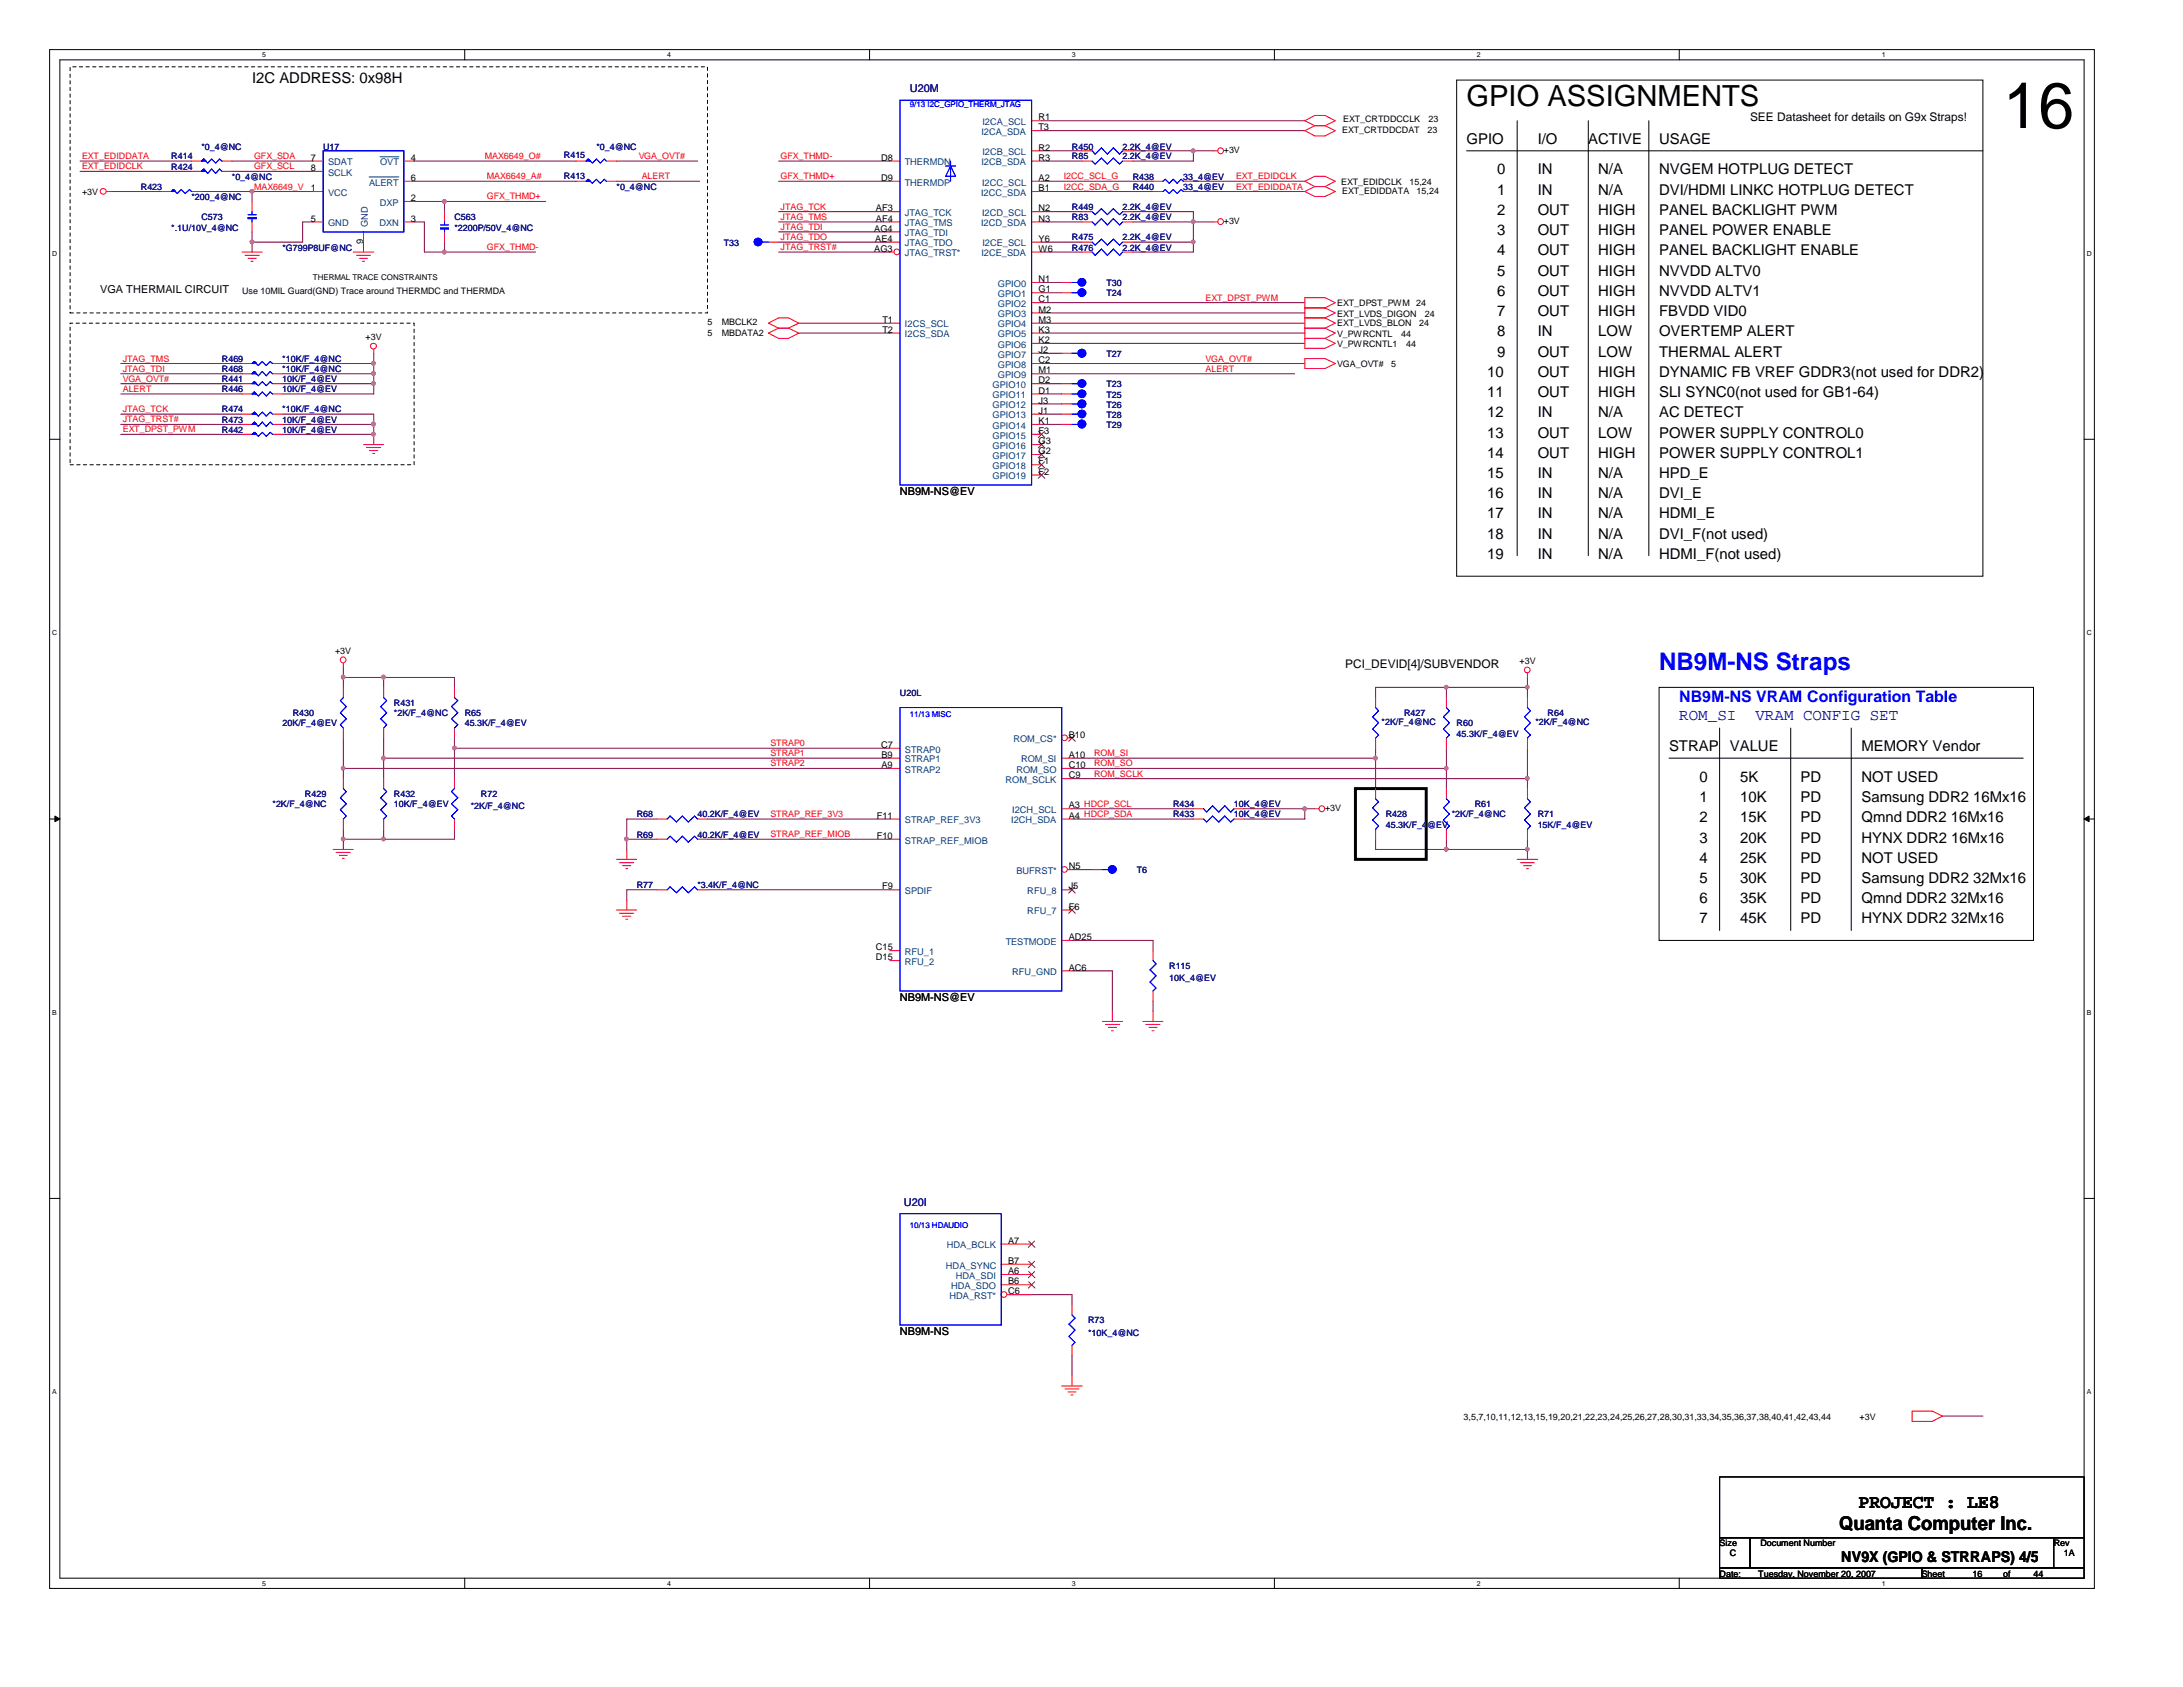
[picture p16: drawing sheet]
<svg xmlns="http://www.w3.org/2000/svg" width="279mm" height="216mm" viewBox="0 0 279 216" stroke-linecap="round" stroke-linejoin="round" font-family="sans-serif">
<defs><g id="words">
<text font-size="8.3" x="256.4" y="16.4">16</text>
<text font-size="3.7" x="187.7" y="13.6">GPIO ASSIGNMENTS</text>
<text font-size="3.1" fill="#00f" x="212.3" y="85.7">NB9M-NS Straps</text>
<g font-size="2.5">
<text x="235.4" y="195.8">Quanta Computer Inc.</text>
<text x="237.9" y="193">PROJECT : LE8</text>
</g>
<text font-size="2" fill="#00f" x="214.9" y="89.9">NB9M-NS VRAM Configuration Table</text>
<g font-size="2" fill="#0000a0">
<text x="214.9" y="92.1">ROM_SI</text>
<text x="224.7" y="92.1">VRAM CONFIG SET</text>
</g>
<g font-size="1.9">
<text x="32.3" y="10.7">I2C ADDRESS: 0x98H</text>
<text x="187.7" y="18.4">GPIO</text>
<text x="191.6" y="22.3">0</text>
<text x="196.8" y="22.3">IN</text>
<text x="196.8" y="18.4">I/O</text>
<text x="203.3" y="18.4">ACTIVE</text>
<text x="204.6" y="22.3">N/A</text>
<text x="212.3" y="18.4">USAGE</text>
<text x="212.3" y="22.3">NVGEM HOTPLUG DETECT</text>
<text x="191.6" y="27.5">2</text>
<text x="191.6" y="24.9">1</text>
<text x="196.8" y="24.9">IN</text>
<text x="196.8" y="27.5">OUT</text>
<text x="204.6" y="27.5">HIGH</text>
<text x="204.6" y="24.9">N/A</text>
<text x="212.3" y="27.5">PANEL BACKLIGHT PWM</text>
<text x="212.3" y="24.9">DVI/HDMI LINKC HOTPLUG DETECT</text>
<text x="191.6" y="35.3">5</text>
<text x="191.6" y="32.7">4</text>
<text x="191.6" y="30.1">3</text>
<text x="196.8" y="35.3">OUT</text>
<text x="196.8" y="32.7">OUT</text>
<text x="196.8" y="30.1">OUT</text>
<text x="204.6" y="30.1">HIGH</text>
<text x="204.6" y="32.7">HIGH</text>
<text x="204.6" y="35.3">HIGH</text>
<text x="212.3" y="35.3">NVVDD ALTV0</text>
<text x="212.3" y="30.1">PANEL POWER ENABLE</text>
<text x="212.3" y="32.7">PANEL BACKLIGHT ENABLE</text>
<text x="191.6" y="40.4">7</text>
<text x="191.6" y="37.8">6</text>
<text x="196.8" y="40.4">OUT</text>
<text x="196.8" y="37.8">OUT</text>
<text x="204.6" y="37.8">HIGH</text>
<text x="204.6" y="40.4">HIGH</text>
<text x="212.3" y="37.8">NVVDD ALTV1</text>
<text x="212.3" y="40.4">FBVDD VID0</text>
<text x="191.6" y="43.1">8</text>
<text x="191.6" y="45.6">9</text>
<text x="196.8" y="45.6">OUT</text>
<text x="196.8" y="43.1">IN</text>
<text x="204.6" y="45.6">LOW</text>
<text x="204.6" y="43.1">LOW</text>
<text x="212.3" y="45.6">THERMAL ALERT</text>
<text x="212.3" y="43.1">OVERTEMP ALERT</text>
<text x="190.3" y="53.4">12</text>
<text x="190.3" y="48.2">10</text>
<text x="190.3" y="50.8">11</text>
<text x="196.8" y="48.2">OUT</text>
<text x="196.8" y="50.8">OUT</text>
<text x="196.8" y="53.4">IN</text>
<text x="204.6" y="53.4">N/A</text>
<text x="204.6" y="48.2">HIGH</text>
<text x="204.6" y="50.8">HIGH</text>
<text x="212.3" y="50.8">SLI SYNC0(not used for GB1-64)</text>
<text x="212.3" y="53.4">AC DETECT</text>
<text x="212.3" y="48.2">DYNAMIC FB VREF GDDR3(not used for DDR2)</text>
<text x="190.3" y="58.6">14</text>
<text x="190.3" y="56">13</text>
<text x="196.8" y="58.6">OUT</text>
<text x="196.8" y="56">OUT</text>
<text x="204.6" y="56">LOW</text>
<text x="204.6" y="58.6">HIGH</text>
<text x="212.3" y="58.6">POWER SUPPLY CONTROL1</text>
<text x="212.3" y="56">POWER SUPPLY CONTROL0</text>
<text x="190.3" y="61.2">15</text>
<text x="190.3" y="63.8">16</text>
<text x="196.8" y="61.2">IN</text>
<text x="196.8" y="63.8">IN</text>
<text x="204.6" y="61.2">N/A</text>
<text x="204.6" y="63.8">N/A</text>
<text x="212.3" y="61.2">HPD_E</text>
<text x="212.3" y="63.8">DVI_E</text>
<text x="190.3" y="66.3">17</text>
<text x="190.3" y="71.5">19</text>
<text x="190.3" y="69">18</text>
<text x="196.8" y="66.3">IN</text>
<text x="196.8" y="69">IN</text>
<text x="196.8" y="71.5">IN</text>
<text x="204.6" y="66.3">N/A</text>
<text x="204.6" y="69">N/A</text>
<text x="204.6" y="71.5">N/A</text>
<text x="212.3" y="66.3">HDMI_E</text>
<text x="212.3" y="69">DVI_F(not used)</text>
<text x="212.3" y="71.5">HDMI_F(not used)</text>
<text x="213.6" y="96.1">STRAP</text>
<text x="217.5" y="100">0</text>
<text x="221.4" y="96.1">VALUE</text>
<text x="222.7" y="100">5K</text>
<text x="230.5" y="100">PD</text>
<text x="238.3" y="100">NOT USED</text>
<text x="238.3" y="96.1">MEMORY Vendor</text>
<text x="217.5" y="107.8">3</text>
<text x="217.5" y="102.6">1</text>
<text x="217.5" y="105.2">2</text>
<text x="222.7" y="102.6">10K</text>
<text x="222.7" y="105.2">15K</text>
<text x="222.7" y="107.8">20K</text>
<text x="230.5" y="102.6">PD</text>
<text x="230.5" y="105.2">PD</text>
<text x="230.5" y="107.8">PD</text>
<text x="238.3" y="105.2">Qmnd DDR2 16Mx16</text>
<text x="238.3" y="107.8">HYNX DDR2 16Mx16</text>
<text x="238.3" y="102.6">Samsung DDR2 16Mx16</text>
<text x="217.5" y="113">5</text>
<text x="217.5" y="110.4">4</text>
<text x="222.7" y="113">30K</text>
<text x="222.7" y="110.4">25K</text>
<text x="230.5" y="110.4">PD</text>
<text x="230.5" y="113">PD</text>
<text x="238.3" y="110.4">NOT USED</text>
<text x="238.3" y="113">Samsung DDR2 32Mx16</text>
<text x="217.5" y="118.2">7</text>
<text x="217.5" y="115.6">6</text>
<text x="222.7" y="118.2">45K</text>
<text x="222.7" y="115.6">35K</text>
<text x="230.5" y="115.6">PD</text>
<text x="230.5" y="118.2">PD</text>
<text x="238.3" y="115.6">Qmnd DDR2 32Mx16</text>
<text x="238.3" y="118.2">HYNX DDR2 32Mx16</text>
<text x="235.7" y="199.9">NV9X (GPIO &amp; STRRAPS) 4/5</text>
</g>
<g font-size="1.5">
<text x="224" y="15.5">SEE Datasheet for details on G9x Straps!</text>
<text x="172.2" y="85.5">PCI_DEVID[4]/SUBVENDOR</text>
</g>
<g font-size="1.4" fill="#000080">
<text x="116.5" y="11.8">U20M</text>
<text x="115.7" y="154.3">U20I</text>
</g>
<g font-size="1.4">
<text x="12.8" y="37.5">VGA THERMAIL CIRCUIT</text>
<text x="115.2" y="63.4">NB9M-NS@EV</text>
<text x="115.2" y="128.1">NB9M-NS@EV</text>
<text x="115.2" y="170.9">NB9M-NS</text>
</g>
<g font-size="1.2" fill="#004080">
<text x="125.6" y="17.3">I2CA_SDA</text>
<text x="125.7" y="16">I2CA_SCL</text>
<text x="42" y="21.2">SDAT</text>
<text x="42" y="22.5">SCLK</text>
<text x="47.2" y="23.7">ALERT</text>
<text x="48.6" y="21.2">OVT</text>
<text x="115.8" y="23.7">THERMDP</text>
<text x="115.8" y="21.2">THERMDN</text>
<text x="125.6" y="21.2">I2CB_SDA</text>
<text x="125.7" y="23.7">I2CC_SCL</text>
<text x="125.7" y="19.9">I2CB_SCL</text>
<text x="42" y="25.1">VCC</text>
<text x="42" y="29">GND</text>
<text x="47.1" y="29" transform="rotate(-90 47.1 29)">GND</text>
<text x="48.6" y="29">DXN</text>
<text x="48.6" y="26.3">DXP</text>
<text x="115.8" y="29">JTAG_TMS</text>
<text x="115.8" y="27.6">JTAG_TCK</text>
<text x="125.6" y="29">I2CD_SDA</text>
<text x="125.6" y="25.1">I2CC_SDA</text>
<text x="125.7" y="27.6">I2CD_SCL</text>
<text x="115.8" y="32.8">JTAG_TRST*</text>
<text x="115.8" y="31.5">JTAG_TDO</text>
<text x="115.8" y="30.2">JTAG_TDI</text>
<text x="125.6" y="32.8">I2CE_SDA</text>
<text x="125.7" y="31.5">I2CE_SCL</text>
<text x="115.8" y="41.9">I2CS_SCL</text>
<text x="127.7" y="41.9">GPIO4</text>
<text x="127.7" y="40.6">GPIO3</text>
<text x="127.7" y="39.3">GPIO2</text>
<text x="127.7" y="38">GPIO1</text>
<text x="127.7" y="36.7">GPIO0</text>
<text x="115.8" y="43.2">I2CS_SDA</text>
<text x="127.7" y="47.1">GPIO8</text>
<text x="127.7" y="45.8">GPIO7</text>
<text x="127.7" y="44.5">GPIO6</text>
<text x="127.7" y="43.2">GPIO5</text>
<text x="127" y="53.6">GPIO13</text>
<text x="127" y="52.2">GPIO12</text>
<text x="127" y="51">GPIO11</text>
<text x="127" y="49.7">GPIO10</text>
<text x="127.7" y="48.4">GPIO9</text>
<text x="127" y="58.7">GPIO17</text>
<text x="127" y="57.4">GPIO16</text>
<text x="127" y="56.1">GPIO15</text>
<text x="127" y="54.9">GPIO14</text>
<text x="127" y="61.3">GPIO19</text>
<text x="127" y="60">GPIO18</text>
<text x="129.7" y="95">ROM_CS*</text>
<text x="115.8" y="98.9">STRAP2</text>
<text x="115.8" y="97.6">STRAP1</text>
<text x="115.8" y="96.3">STRAP0</text>
<text x="128.7" y="100.2">ROM_SCLK</text>
<text x="130.1" y="98.9">ROM_SO</text>
<text x="130.7" y="97.6">ROM_SI</text>
<text x="115.8" y="107.9">STRAP_REF_MIOB</text>
<text x="115.8" y="105.4">STRAP_REF_3V3</text>
<text x="129.4" y="105.4">I2CH_SDA</text>
<text x="129.5" y="104.1">I2CH_SCL</text>
<text x="130.1" y="111.8">BUFRST*</text>
<text x="115.8" y="114.4">SPDIF</text>
<text x="131.5" y="117">RFU_7</text>
<text x="131.5" y="114.4">RFU_8</text>
<text x="115.8" y="123.5">RFU_2</text>
<text x="115.8" y="122.2">RFU_1</text>
<text x="128.7" y="120.9">TESTMODE</text>
<text x="129.5" y="124.8">RFU_GND</text>
<text x="121.2" y="159.8">HDA_BCLK</text>
<text x="121.1" y="162.3">HDA_SYNC</text>
<text x="121.5" y="166.2">HDA_RST*</text>
<text x="121.8" y="165">HDA_SDO</text>
<text x="122.3" y="163.7">HDA_SDI</text>
</g>
<g font-size="1.2">
<text x="132.9" y="15.4">R1</text>
<text x="132.9" y="16.7">T3</text>
<text x="39.8" y="20.6">7</text>
<text x="39.8" y="21.9">8</text>
<text x="52.6" y="20.6">4</text>
<text x="52.6" y="23.2">6</text>
<text x="112.8" y="23.2">D9</text>
<text x="112.8" y="20.6">D8</text>
<text x="132.9" y="19.3">R2</text>
<text x="132.9" y="23.2">A2</text>
<text x="132.9" y="20.6">R3</text>
<text x="39.8" y="24.5">1</text>
<text x="39.8" y="28.4">5</text>
<text x="52.6" y="25.7">2</text>
<text x="52.6" y="28.4">3</text>
<text x="111.9" y="29.6">AG4</text>
<text x="112.1" y="28.4">AF4</text>
<text x="112.1" y="27.1">AF3</text>
<text x="132.9" y="27.1">N2</text>
<text x="132.9" y="28.4">N3</text>
<text x="132.9" y="24.5">B1</text>
<text x="46.5" y="31.2" transform="rotate(-90 46.5 31.2)">9</text>
<text x="111.9" y="32.2">AG3</text>
<text x="112" y="30.9">AE4</text>
<text x="132.9" y="30.9">Y6</text>
<text x="132.9" y="32.2">W6</text>
<text x="112.9" y="41.3">T1</text>
<text x="132.9" y="41.3">M3</text>
<text x="132.9" y="40">M2</text>
<text x="132.9" y="38.7">C1</text>
<text x="132.9" y="37.4">G1</text>
<text x="132.9" y="36.1">N1</text>
<text x="112.9" y="42.6">T2</text>
<text x="132.9" y="47.8">M1</text>
<text x="132.9" y="46.5">C2</text>
<text x="132.9" y="45.2">J2</text>
<text x="132.9" y="43.9">K2</text>
<text x="132.9" y="42.6">K3</text>
<text x="132.9" y="53">J1</text>
<text x="132.9" y="51.6">J3</text>
<text x="132.9" y="50.4">D1</text>
<text x="132.9" y="49.1">D2</text>
<text x="132.9" y="59.4">F1</text>
<text x="132.9" y="58.1">G2</text>
<text x="132.9" y="56.9">G3</text>
<text x="132.9" y="55.5">F3</text>
<text x="132.9" y="54.3">K1</text>
<text x="132.9" y="60.7">F2</text>
<text x="112.8" y="95.7">C7</text>
<text x="136.8" y="94.4">B10</text>
<text x="112.8" y="98.3">A9</text>
<text x="112.8" y="97">B9</text>
<text x="136.8" y="99.6">C9</text>
<text x="136.8" y="98.3">C10</text>
<text x="136.8" y="97">A10</text>
<text x="112.2" y="107.4">F10</text>
<text x="112.2" y="104.8">F11</text>
<text x="136.8" y="104.8">A4 HDCP_SDA</text>
<text x="136.8" y="103.5">A3 HDCP_SCL</text>
<text x="112.9" y="113.8">F9</text>
<text x="136.8" y="113.8">J5</text>
<text x="136.8" y="111.3">N5</text>
<text x="136.8" y="116.4">F6</text>
<text x="112.1" y="122.9">D15</text>
<text x="112.1" y="121.6">C15</text>
<text x="136.8" y="124.2">AC6</text>
<text x="136.8" y="120.3">AD25</text>
<text x="129" y="161.8">B7</text>
<text x="129" y="159.2">A7</text>
<text x="129" y="163.1">A6</text>
<text x="129" y="165.7">C6</text>
<text x="129" y="164.4">B6</text>
</g>
<g font-size="1.1">
<text x="171.8" y="17.1">EXT_CRTDDCDAT</text>
<text x="171.9" y="15.6">EXT_CRTDDCCLK</text>
<text x="182.7" y="17.1">23</text>
<text x="182.8" y="15.6">23</text>
<text x="156.6" y="19.6">+3V</text>
<text x="171.7" y="23.7">EXT_EDIDCLK</text>
<text x="180.4" y="23.7">15,24</text>
<text x="10.5" y="25">+3V</text>
<text x="156.6" y="28.7">+3V</text>
<text x="171.8" y="24.8">EXT_EDIDDATA</text>
<text x="181.3" y="24.8">15,24</text>
<text x="31" y="37.6">Use 10MIL Guard(GND) Trace around THERMDC and THERMDA</text>
<text x="90.6" y="41.7">5</text>
<text x="92.4" y="41.7">MBCLK2</text>
<text x="171.2" y="39.2">EXT_DPST_PWM 24</text>
<text x="171.2" y="40.5">EXT_LVDS_DIGON</text>
<text x="171.2" y="41.8">EXT_LVDS_BLON</text>
<text x="181.7" y="41.8">24</text>
<text x="182.4" y="40.5">24</text>
<text x="46.8" y="43.5">+3V</text>
<text x="90.6" y="43">5</text>
<text x="92.4" y="43">MBDATA2</text>
<text x="171.2" y="43.1">V_PWRCNTL</text>
<text x="171.2" y="47">VGA_OVT#</text>
<text x="171.2" y="44.4">V_PWRCNTL1</text>
<text x="178" y="47">5</text>
<text x="179.3" y="43.1">44</text>
<text x="180" y="44.4">44</text>
<text x="42.9" y="83.7">+3V</text>
<text x="194.5" y="84.9">+3V</text>
<text x="169.6" y="103.8">+3V</text>
<text x="187.3" y="181.7">3,5,7,10,11,12,13,15,19,20,21,22,23,24,25,26,27,28,30,31,33,34,35,36,37,38,40,41,42,43,44</text>
<text x="238" y="181.7">+3V</text>
<text x="220.1" y="197.9">Size</text>
<text x="225.3" y="197.9">Document Number</text>
<text x="262.9" y="197.9">Rev</text>
<text x="220.1" y="201.8">Date:</text>
<text x="221.4" y="199.2">C</text>
<text x="225" y="201.8">Tuesday, November 20, 2007</text>
<text x="246" y="201.8">Sheet</text>
<text x="252.5" y="201.8">16</text>
<text x="256.4" y="201.8">of</text>
<text x="260.3" y="201.8">44</text>
<text x="264.2" y="199.2">1A</text>
</g>
<g font-size="1.1" fill="#f00">
<text x="10.5" y="20.4">EXT_EDIDDATA</text>
<text x="10.5" y="21.7">EXT_EDIDCLK</text>
<text x="32.5" y="20.4">GFX_SDA</text>
<text x="32.5" y="21.7">GFX_SCL</text>
<text x="62.1" y="20.4">MAX6649_O#</text>
<text x="62.3" y="22.9">MAX6649_A#</text>
<text x="81.7" y="20.4">VGA_OVT#</text>
<text x="82.1" y="22.9">ALERT</text>
<text x="99.9" y="20.4">GFX_THMD-</text>
<text x="99.9" y="22.9">GFX_THMD+</text>
<text x="136.1" y="22.9">I2CC_SCL_G</text>
<text x="158.2" y="22.9">EXT_EDIDCLK</text>
<text x="32.5" y="24.3">MAX6649_V</text>
<text x="62.3" y="25.5">GFX_THMD+</text>
<text x="99.9" y="29.4">JTAG_TDI</text>
<text x="99.9" y="26.8">JTAG_TCK</text>
<text x="99.9" y="28.2">JTAG_TMS</text>
<text x="136.1" y="24.3">I2CC_SDA_G</text>
<text x="158.2" y="24.3">EXT_EDIDDATA</text>
<text x="62.3" y="32">GFX_THMD-</text>
<text x="99.9" y="32">JTAG_TRST#</text>
<text x="99.9" y="30.7">JTAG_TDO</text>
<text x="154.3" y="38.5">EXT_DPST_PWM</text>
<text x="15.7" y="46.3">JTAG_TMS</text>
<text x="15.7" y="47.6">JTAG_TDI</text>
<text x="154.3" y="46.3">VGA_OVT#</text>
<text x="154.3" y="47.6">ALERT</text>
<text x="15.7" y="52.7">JTAG_TCK</text>
<text x="15.7" y="48.9">VGA_OVT#</text>
<text x="15.7" y="50.2">ALERT</text>
<text x="15.7" y="55.3">EXT_DPST_PWM</text>
<text x="15.7" y="54.1">JTAG_TRST#</text>
<text x="98.6" y="95.5">STRAP0</text>
<text x="98.6" y="96.8">STRAP1</text>
<text x="98.6" y="98.1">STRAP2</text>
<text x="140" y="96.8">ROM_SI</text>
<text x="140" y="98.1">ROM_SO</text>
<text x="140" y="99.4">ROM_SCLK</text>
<text x="98.6" y="104.6">STRAP_REF_3V3</text>
<text x="98.6" y="107.1">STRAP_REF_MIOB</text>
</g>
<g font-size="1.1" fill="#000080">
<text x="21.9" y="21.7">R424</text>
<text x="21.9" y="20.4">R414</text>
<text x="25.8" y="19.1">*0_4@NC</text>
<text x="29.7" y="23">*0_4@NC</text>
<text x="41.4" y="19.1">U17</text>
<text x="72.2" y="22.9">R413</text>
<text x="72.2" y="20.3">R415</text>
<text x="76.3" y="19.1">*0_4@NC</text>
<text x="137.2" y="19.1">R450</text>
<text x="137.2" y="20.4">R85</text>
<text x="143.7" y="20.4">2.2K_4@EV</text>
<text x="143.7" y="19.1">2.2K_4@EV</text>
<text x="145" y="23">R438</text>
<text x="151.4" y="23">33_4@EV</text>
<text x="18" y="24.3">R423</text>
<text x="21.9" y="29.5">*.1U/10V_4@NC</text>
<text x="24.5" y="25.6">*200_4@NC</text>
<text x="25.8" y="28.2">C573</text>
<text x="58.2" y="28.2">C563</text>
<text x="58.2" y="29.5">*2200P/50V_4@NC</text>
<text x="78.9" y="24.3">*0_4@NC</text>
<text x="137.2" y="26.9">R449</text>
<text x="137.2" y="28.2">R83</text>
<text x="143.7" y="28.2">2.2K_4@EV</text>
<text x="143.7" y="26.9">2.2K_4@EV</text>
<text x="145" y="24.3">R440</text>
<text x="151.4" y="24.3">33_4@EV</text>
<text x="36.2" y="32.1">*G799P8UF@NC</text>
<text x="92.6" y="31.5">T33</text>
<text x="137.2" y="32.1">R476</text>
<text x="137.2" y="30.8">R475</text>
<text x="143.7" y="32.1">2.2K_4@EV</text>
<text x="143.7" y="30.8">2.2K_4@EV</text>
<text x="141.6" y="36.6">T30</text>
<text x="141.6" y="37.9">T24</text>
<text x="28.4" y="47.6">R468</text>
<text x="28.4" y="46.3">R469</text>
<text x="36.1" y="47.6">*10K/F_4@NC</text>
<text x="36.1" y="46.3">*10K/F_4@NC</text>
<text x="141.6" y="45.7">T27</text>
<text x="28.4" y="50.2">R446</text>
<text x="28.4" y="48.9">R441</text>
<text x="28.4" y="52.8">R474</text>
<text x="36.1" y="50.2">10K/F_4@EV</text>
<text x="36.1" y="48.9">10K/F_4@EV</text>
<text x="36.1" y="52.8">*10K/F_4@NC</text>
<text x="141.6" y="53.5">T28</text>
<text x="141.6" y="52.2">T26</text>
<text x="141.6" y="50.9">T25</text>
<text x="141.6" y="49.6">T23</text>
<text x="28.4" y="54.1">R473</text>
<text x="28.4" y="55.4">R442</text>
<text x="36.1" y="54.1">10K/F_4@EV</text>
<text x="36.1" y="55.4">10K/F_4@EV</text>
<text x="141.6" y="54.7">T29</text>
<text x="115.2" y="89.1">U20L</text>
<text x="36.2" y="93">20K/F_4@EV</text>
<text x="37.5" y="91.7">R430</text>
<text x="50.4" y="90.4">R431</text>
<text x="50.4" y="91.7">*2K/F_4@NC</text>
<text x="59.5" y="91.7">R65</text>
<text x="59.5" y="93">45.3K/F_4@EV</text>
<text x="176.8" y="92.8">*2K/F_4@NC</text>
<text x="179.7" y="91.7">R427</text>
<text x="186.4" y="93">R60</text>
<text x="186.4" y="94.3">45.3K/F_4@EV</text>
<text x="196.5" y="92.8">*2K/F_4@NC</text>
<text x="198.1" y="91.7">R64</text>
<text x="34.9" y="103.3">*2K/F_4@NC</text>
<text x="39" y="102">R429</text>
<text x="50.4" y="102">R432</text>
<text x="50.4" y="103.3">10K/F_4@EV</text>
<text x="60.2" y="103.6">*2K/F_4@NC</text>
<text x="61.6" y="102">R72</text>
<text x="81.5" y="104.6">R68</text>
<text x="81.5" y="107.2">R69</text>
<text x="89.3" y="104.6">40.2K/F_4@EV</text>
<text x="89.3" y="107.2">40.2K/F_4@EV</text>
<text x="150.2" y="103.3">R434</text>
<text x="150.2" y="104.6">R433</text>
<text x="157.9" y="103.3">10K_4@EV</text>
<text x="157.9" y="104.6">10K_4@EV</text>
<text x="177.4" y="104.6">R428</text>
<text x="177.4" y="105.9">45.3K/F_4@EV</text>
<text x="185.8" y="104.6">*2K/F_4@NC</text>
<text x="188.8" y="103.3">R61</text>
<text x="196.8" y="104.6">R71</text>
<text x="196.8" y="105.9">15K/F_4@EV</text>
<text x="81.5" y="113.7">R77</text>
<text x="89.3" y="113.7">*3.4K/F_4@NC</text>
<text x="145.5" y="111.8">T6</text>
<text x="149.6" y="124">R115</text>
<text x="149.6" y="125.6">10K_4@EV</text>
<text x="139.3" y="169.4">R73</text>
<text x="139.3" y="170.9">*10K_4@NC</text>
</g>
<g font-size="1" fill="#00f">
<text x="116.5" y="13.7">9/13 I2C_GPIO_THERM_JTAG</text>
<text x="116.5" y="91.7">11/13 MISC</text>
<text x="116.5" y="157.1">10/13 HDAUDIO</text>
</g>
<text font-size="1" x="40" y="35.8">THERMAL TRACE CONSTRAINTS</text>
<g font-size=".9">
<text x="33.6" y="7.3">5</text>
<text x="85.4" y="7.3">4</text>
<text x="137.2" y="7.3">3</text>
<text x="189" y="7.3">2</text>
<text x="240.8" y="7.3">1</text>
<text x="6.7" y="32.7">D</text>
<text x="267.1" y="32.7">D</text>
<text x="6.7" y="81.3">C</text>
<text x="267.1" y="81.3">C</text>
<text x="6.7" y="129.9">B</text>
<text x="267.1" y="129.9">B</text>
<text x="6.7" y="178.4">A</text>
<text x="267.1" y="178.4">A</text>
<text x="33.6" y="202.9">5</text>
<text x="85.4" y="202.9">4</text>
<text x="137.2" y="202.9">3</text>
<text x="189" y="202.9">2</text>
<text x="240.8" y="202.9">1</text>
</g>
</g></defs>
<g fill="none" stroke="#000" stroke-width=".13">
<path d="M6.3 6.3h261.8v197h-261.8zM7.7 7.7h259v194.3h-259zM59.5 6.3v1.4M111.3 6.3v1.4M163.1 6.3v1.4M186.4 10.2h67.4v63.5h-67.4zM187.7 19.3h66.1M194.2 15.5v55.6M203.3 15.5v55.6M211 15.5v55.6M214.9 6.3v1.4M6.3 56.2h1.4"/>
<path d="M266.7 56.2h1.4M212.3 88h48v32.4h-48zM213.6 97h45.4M220.1 93.2v25.9M229.2 93.2v25.9M236.9 93.2v25.9M6.3 104.8h1.4M266.7 104.8h1.4M6.3 153.4h1.4M266.7 153.4h1.4M220.1 189h46.6v7.8h-46.6zM220.1 196.8h3.9v3.9h-3.9z"/>
<path d="M224 196.8h38.8v3.9h-38.8zM262.8 196.8h3.9v3.9h-3.9zM59.5 202v1.3M111.3 202v1.3M163.1 202v1.3M214.9 202v1.3M220.1 200.7h25.9v1.3h-25.9zM246 200.7h20.7v1.3h-20.7z"/>
</g>
<g fill="#000" stroke="#000" stroke-width=".13">
<path d="M7 104.4l.7 .4-.7 .4z" fill-rule="evenodd"/>
<path d="M266.7 104.8l.7-.4v.8z" fill-rule="evenodd"/>
</g>
<g fill="none" stroke="#800040" stroke-width=".13">
<path d="M133.3 15.5h33.7M133.3 16.7h33.7M133.3 19.3h5.2M145 19.3h10.3M152.7 19.3v1.3h-7.7M10.2 20.6h14.3M10.2 21.9h14.3M14.1 24.5h6.5M25.8 24.5h14.2M29.7 20.6h10.3M29.7 21.9h10.3M32.3 24.5v1.3"/>
<path d="M32.3 29.7v2.6M40 28.4h-1.3v2.6h-6.4M46.5 31v1.3M53 28.4h1.3v3.9h14.2M53 25.8h16.8M53 20.6h20.7M53 23.2h20.7M56.9 25.8v1.3M56.9 31v1.3M78.9 20.6h10.4M78.9 23.2h10.6M99.7 29.7h14.2"/>
<path d="M99.7 32.3h14.2M99.7 27.1h14.2M99.7 31h14.2M99.7 28.4h14.2M99.7 20.6h14.2M99.7 23.2h14.2M133.3 32.3h5.2M133.3 27.1h5.2M133.3 31h5.2M133.3 28.4h5.2M133.3 24.5h14.3M133.3 20.6h5.2"/>
<path d="M133.3 23.2h14.3M133.3 38.7h33.7M133.3 37.5h2.6M133.3 36.2h2.6M145 27.1h7.7v5.2h-7.7M145 31h7.7M145 28.4h10.3M152.7 24.5h14.3M152.7 23.2h14.3M15.5 55.6h15.5M15.5 53h15.5M15.5 54.3h15.5"/>
<path d="M15.5 46.5h15.5M15.5 47.8h15.5M15.5 49.1h15.5M15.5 50.4h15.5M36.2 53h11.6v3.9M36.2 55.6h11.6M36.2 54.3h11.6M36.2 46.5h11.6M36.2 47.8h11.6M36.2 49.1h11.6M47.8 45.2v5.2h-11.6M102.2 41.4h11.7"/>
<path d="M102.2 42.6h11.7M133.3 53h2.6M133.3 54.3h2.6M133.3 46.5h33.7M133.3 47.8h32.4M133.3 49.1h2.6M133.3 50.4h2.6M133.3 41.4h33.7M133.3 42.6h33.7M133.3 40h33.7M133.3 51.7h2.6M133.3 45.2h2.6"/>
<path d="M133.3 43.9h33.7M43.9 98.3h70M43.9 86.7h14.3v1.3M43.9 85.4v2.6M43.9 94.4v5.3M49.1 97h64.8M49.1 86.7v1.3M49.1 94.4v5.3M58.2 95.8h55.7M58.2 94.4v5.3M137.2 97h38.9M137.2 98.3h47.9"/>
<path d="M137.2 99.7h58.3M176.1 95.8v5.1M185.1 88v1.3M185.1 95.8v5.1M195.5 86.7v2.6M195.5 95.8v5.1M195.5 88h-19.4v1.3M43.9 106.1v2.6M49.1 106.1v1.3M58.2 106.1v1.3h-14.3M80.2 107.4h3.9M84.1 113.9h-3.9v1.3"/>
<path d="M84.1 104.8h-3.9v3.9M90.6 113.9h23.3M90.6 104.8h23.3M90.6 107.4h23.3M137.2 104.8h15.5M137.2 103.5h15.5M137.2 111.3h2.6M159.2 103.5h9.1M167 103.5v1.3h-7.8M176.1 107.4v1.3h19.4M185.1 107.4v1.3M195.5 107.4v2.6"/>
<path d="M137.2 120.4h10.4v1.3M137.2 124.2h5.2v5.2M147.6 128.1v1.3M132 165.7h5.2v1.3M137.2 173.5v2.6M248.6 181.2h5.2"/>
</g>
<g fill="#f0f" stroke="#f0f" stroke-width=".13">
<path d="M56.7 25.6l.2-.1 .2 .1-.1 .4h-.1h-.2z" fill-rule="evenodd"/>
<path d="M56.7 32.1l.2-.1 .2 .1-.1 .3-.1 .1-.2-.1z" fill-rule="evenodd"/>
<path d="M152.5 19.1l.2-.1 .2 .2v.3l-.2 .1-.2-.1z" fill-rule="evenodd"/>
<path d="M152.5 28.2l.2-.1 .2 .1v.3l-.2 .1-.2-.1z" fill-rule="evenodd"/>
<path d="M152.5 30.8h.4l.1 .1-.1 .2-.2 .1-.2-.1z" fill-rule="evenodd"/>
<path d="M48.9 96.8h.2l.2 .1-.1 .3-.1 .1-.2-.1z" fill-rule="evenodd"/>
<path d="M43.7 98.1h.4l.1 .2-.1 .2-.2 .1-.2-.1z" fill-rule="evenodd"/>
<path d="M48.9 107.2h.3l.1 .2-.1 .1-.1 .1-.2-.1z" fill-rule="evenodd"/>
<path d="M43.7 107.2h.4l.1 .2-.1 .1-.2 .1-.2-.1z" fill-rule="evenodd"/>
<path d="M48.9 86.5l.2-.1 .2 .1-.1 .3-.1 .1-.2-.1z" fill-rule="evenodd"/>
<path d="M43.7 86.5l.2-.1 .2 .1v.3l-.2 .1-.2-.1z" fill-rule="evenodd"/>
<path d="M166.8 103.3h.2l.2 .1-.1 .3-.1 .1-.2-.1z" fill-rule="evenodd"/>
<path d="M184.9 108.5h.4v.2v.1l-.2 .1-.2-.1z" fill-rule="evenodd"/>
<path d="M195.3 87.8h.3l.1 .1-.1 .2-.1 .1-.2-.1z" fill-rule="evenodd"/>
<path d="M175.9 96.8h.1l.2 .1v.3l-.2 .1-.1-.1z" fill-rule="evenodd"/>
<path d="M184.9 98.1h.4v.2v.2l-.2 .1-.2-.1z" fill-rule="evenodd"/>
<path d="M195.3 99.4h.2l.2 .1-.1 .3-.1 .1-.2-.1z" fill-rule="evenodd"/>
<path d="M184.9 87.8h.4v.1v.2l-.2 .1-.2-.1z" fill-rule="evenodd"/>
<path d="M195.3 108.5h.3l.1 .2-.1 .1-.1 .1-.2-.1z" fill-rule="evenodd"/>
<path d="M184.9 108.5h.4v.2v.1l-.2 .1-.2-.1z" fill-rule="evenodd"/>
<circle cx="47.8" cy="47.8" r=".26"/>
<circle cx="47.8" cy="46.5" r=".25"/>
<circle cx="47.8" cy="55.6" r=".25"/>
<circle cx="47.8" cy="49.1" r=".25"/>
<circle cx="47.8" cy="54.3" r=".26"/>
<circle cx="32.3" cy="31" r=".25"/>
<circle cx="32.3" cy="24.5" r=".25"/>
<circle cx="80.2" cy="107.4" r=".25"/>
<circle cx="58.2" cy="95.7" r=".25"/>
</g>
<g fill="none" stroke="#f00" stroke-width=".13">
<path d="M138.5 19.3h1.3M143.7 19.3h1.3M155.3 19.3h.6M168.3 16.1l-1.3-.6 1.3-.7h1.3l1.3 .7-1.3 .6M168.3 16.1h1.3M168.3 16.1l-1.3 .6 1.3 .7h1.3l1.3-.7-1.3-.6M13.6 24.5h.5M31 32.3h2.6M31.4 32.7h1.8M31.7 33.1h1.1M32.1 33.4h.3M40 24.5h1.4"/>
<path d="M40 28.4h1.4M40 20.6h1.4M40 21.9h1.4M45.2 32.3h2.6M45.6 32.7h1.8M46 33.1h1M46.4 33.4h.3M46.5 29.7v1.3M51.7 28.4h1.3M51.7 23.2h1.3M51.7 25.8h1.3M51.7 20.6h1.3"/>
<path d="M56.9 27.1v1.3M56.9 29.7v1.3M73.7 23.2h1.3M77.6 23.2h1.3M138.5 27.1h1.3M138.5 20.6h1.3M143.7 27.1h1.3M143.7 20.6h1.3M147.6 24.5h1.2M151.5 24.5h1.2M155.3 28.4h.6M167 39.4h2.6"/>
<path d="M168.3 23.9l-1.3-.7 1.3-.6h1.3l1.3 .6-1.3 .7M168.3 23.9h1.3M168.3 23.9l-1.3 .6 1.3 .6h1.3l1.3-.6-1.3-.6M169.6 39.4l1.3-.7-1.3-.6h-2.6v6.5h2.6l1.3-.7-1.3-.6M169.6 39.4l1.3 .6-1.3 .7M31 50.4h1.3M34.9 50.4h1.3M46.5 56.9h2.6M46.9 57.3h1.8M47.3 57.7h1M47.7 58h.3M47.8 44.7v.5"/>
<path d="M99.7 42l-1.4-.6 1.4-.7h1.2l1.3 .7-1.3 .6M99.7 42h1.2M99.7 42l-1.4 .6 1.4 .7h1.2l1.3-.7-1.3-.6M135.9 54.3h1.3M167 40.7h2.6M167 42h2.6M167 43.3h2.6M167 45.9h2.6l1.3 .6-1.3 .7h-2.6zM169.6 40.7l1.3 .7-1.3 .6M169.6 42l1.3 .6-1.3 .7M43.9 84.9v.5M43.9 88v1.3"/>
<path d="M43.9 93.2v1.2M49.1 99.7v1.2M58.2 88v1.3M58.2 93.2v1.2M58.2 99.7v1.2M185.1 89.3v1.3M185.1 94.4v1.4M195.5 86.1v.6M42.6 108.7h2.6M43 109.1h1.8M43.4 109.5h1M43.8 109.9h.3"/>
<path d="M49.1 104.8v1.3M58.2 104.8v1.3M78.9 110h2.6M78.9 116.5h2.6M79.3 110.4h1.8M79.3 116.9h1.8M79.7 110.8h1M79.7 117.3h1M80.1 111.2h.2M80.1 117.6h.2M80.2 108.7v1.3M80.2 115.2v1.3"/>
<path d="M84.1 104.8h1.3M84.1 113.9h1.3M89.3 104.8h1.3M89.3 113.9h1.3M168.3 103.5h.5M194.2 110h2.6M194.6 110.4h1.8M195 110.8h1M195.4 111.2h.2M195.5 100.9v1.3M195.5 106.1v1.3M141.1 130.7h2.6"/>
<path d="M141.5 131.1h1.8M141.9 131.5h1M142.2 131.9h.3M142.4 129.4v1.3M146.3 130.7h2.5M146.6 131.1h1.9M147.1 131.5h1M147.4 131.9h.3M147.6 129.4v1.3M128.1 159.2h3.9M128.1 164.4h3.9M128.1 163.1h3.9"/>
<path d="M128.1 161.8h3.9M135.9 177.4h2.6M136.3 177.8h1.8M136.7 178.1h1M137.1 178.5h.2M137.2 167v1.3M137.2 172.2v1.3M137.2 176.1v1.3M244.7 180.6h2.6l1.3 .6-1.3 .7h-2.6z"/>
<circle cx="156.2" cy="19.3" r=".38"/>
<circle cx="13.2" cy="24.5" r=".37"/>
<circle cx="156.2" cy="28.4" r=".38"/>
<circle cx="47.8" cy="44.3" r=".37"/>
<circle cx="43.9" cy="84.5" r=".38"/>
<circle cx="195.5" cy="85.7" r=".37"/>
<circle cx="169.2" cy="103.5" r=".38"/>
</g>
<path d="M9 8.6h81.6v31.4h-81.6zM9 41.4h44v18.1h-44z" fill="none" stroke="#000" stroke-width=".13" stroke-dasharray=".4"/>
<path d="M173.5 100.9h9v9.1h-9z" fill="none" stroke="#000" stroke-width=".38"/>
<g fill="none" stroke="#00f" stroke-width=".13">
<path d="M41.4 19.3h10.3v10.4h-10.3zM139.8 19.3l.4 .4 .8-.8 .7 .8 .8-.8 .8 .8 .4-.4M56.4 28.8h1M56.9 28.4v.4M56.9 29.3v.4M75 23.2l.3-.3 .5 .6 .5-.6 .5 .6 .5-.6 .3 .3M139.8 27.1l.4 .4 .8-.8 .7 .8 .8-.8 .8 .8 .4-.4M139.8 20.6l.4 .4 .8-.8 .7 .8 .8-.8 .8 .8 .4-.4M148.8 24.5l.3-.2 .5 .5 .6-.5 .5 .5 .5-.5 .3 .2M32.3 50.4l.3-.2 .5 .5 .5-.5 .5 .5 .5-.5 .3 .2M137.2 54.3h.8M43.9 89.3l-.3 .4 .7 .7-.7 .8 .7 .8-.7 .8 .3 .4"/>
<path d="M58.2 89.3l.4 .4-.8 .7 .8 .8-.8 .8 .8 .8-.4 .4M185.1 90.6l.4 .4-.8 .7 .8 .8-.8 .8 .8 .8-.4 .3M49.1 100.9l.4 .4-.8 .8 .8 .8-.8 .7 .8 .8-.4 .4M58.2 100.9l-.4 .4 .8 .8-.8 .8 .8 .7-.8 .8 .4 .4M85.4 104.8l.4-.4 .8 .8 .7-.8 .8 .8 .8-.8 .4 .4M85.4 113.9l.4-.4 .8 .8 .7-.8 .8 .8 .8-.8 .4 .4M195.5 102.2l.4 .4-.8 .8 .8 .8-.8 .7 .8 .8-.4 .4M137.2 168.3l.4 .4-.8 .8 .8 .7-.8 .8 .8 .8-.4 .4"/>
</g>
<g fill="#00f" stroke="#00f" stroke-width=".13">
<path d="M75.3 22.9l.2 .3h-.5l.3-.3 .2 .3z" fill-rule="evenodd"/>
<path d="M75.3 22.9l.2 .3h-.5l.3-.3 .2 .3z" fill-rule="evenodd"/>
<path d="M32.3 50.4l.3-.2 .2 .2-.2-.2 .2 .2z" fill-rule="evenodd"/>
<path d="M32.3 50.4l.3-.2 .2 .2-.2-.2 .2 .2z" fill-rule="evenodd"/>
<path d="M56.4 29.2h1v.1h-1z" fill-rule="evenodd"/>
<path d="M56.4 29.2h1v.1h-1z" fill-rule="evenodd"/>
<circle cx="138.5" cy="54.3" r=".51"/>
</g>
<path d="M47.2 22.6h3.9M48.6 20.1h2.5" fill="none" stroke="#004080" stroke-width=".13"/>
<path d="M131.7 158.8l.8 .8M132.4 158.8l-.8 .8M131.7 164l.8 .8M131.7 162.7l.8 .8M131.7 161.4l.8 .8M132.4 164l-.8 .8M132.4 162.7l-.8 .8M132.4 161.4l-.8 .8" fill="none" stroke="#804000" stroke-width=".13"/>
<circle cx="128.5" cy="165.7" r=".37" fill="#fff" stroke="#f00" stroke-width=".13"/>
<g fill="none" stroke="#f00" stroke-width=".13">
<path d="M20.6 24.5h1.3M24.5 21.9h1.3M24.5 24.5h1.3M28.4 21.9h1.3M32.3 25.8v1.3M32.3 28.4v1.3M31 53h1.3M31 47.8h1.3M31 49.1h1.3M31 54.3h1.3M34.9 53h1.3M34.9 47.8h1.3"/>
<path d="M34.9 49.1h1.3M34.9 54.3h1.3M113.9 42.6h1.3M113.9 41.4h1.3M135.9 53h1.3M43.9 99.7v1.2M49.1 88v1.3M49.1 93.2v1.2M43.9 104.8v1.3M176.1 100.9v1.3M176.1 106.1v1.3M128.9 165.7h3.1"/>
</g>
<g fill="none" stroke="#00f" stroke-width=".13">
<path d="M21.9 24.5l.3-.2 .5 .5 .5-.5 .5 .5 .6-.5 .2 .2M25.8 21.9l.3-.3 .5 .6 .5-.6 .5 .6 .5-.6 .3 .3M31.7 27.5h1.1M32.3 27.1v.4M32.3 28v.4M32.3 47.8l.3-.3 .5 .6 .5-.6 .5 .6 .5-.6 .3 .3M32.3 49.1l.3-.2 .5 .5 .5-.5 .5 .5 .5-.5 .3 .2M32.3 54.3l.3-.3 .5 .6 .5-.6 .5 .6 .5-.6 .3 .3M32.3 53l.3-.3 .5 .6 .5-.6 .5 .6 .5-.6 .3 .3M137.2 53h.8M49.1 89.3l.4 .4-.8 .7 .8 .8-.8 .8 .8 .8-.4 .4M43.9 100.9l.4 .4-.7 .8 .7 .8-.7 .7 .7 .8-.4 .4"/>
<path d="M176.1 102.2l.3 .4-.7 .8 .7 .8-.7 .7 .7 .8-.3 .4M115.2 155.3h12.9v14.3h-12.9z"/>
</g>
<g fill="#00f" stroke="#00f" stroke-width=".13">
<path d="M32.6 47.5l.2 .3h-.5l.3-.3 .2 .3z" fill-rule="evenodd"/>
<path d="M32.6 47.5l.2 .3h-.5l.3-.3 .2 .3z" fill-rule="evenodd"/>
<path d="M32.3 49.1l.3-.2 .2 .2-.2-.2 .2 .2z" fill-rule="evenodd"/>
<path d="M32.3 49.1l.3-.2 .2 .2-.2-.2 .2 .2z" fill-rule="evenodd"/>
<path d="M32.6 54l.2 .3h-.5l.3-.3 .2 .3z" fill-rule="evenodd"/>
<path d="M32.6 54l.2 .3h-.5l.3-.3 .2 .3z" fill-rule="evenodd"/>
<path d="M25.8 21.9l.3-.3 .2 .3-.2-.3 .2 .3z" fill-rule="evenodd"/>
<path d="M25.8 21.9l.3-.3 .2 .3-.2-.3 .2 .3z" fill-rule="evenodd"/>
<path d="M31.7 27.9h1.1v.1h-1.1z" fill-rule="evenodd"/>
<path d="M31.7 27.9h1.1v.1h-1.1z" fill-rule="evenodd"/>
<path d="M32.3 53l.3-.3 .2 .3-.2-.3 .2 .3z" fill-rule="evenodd"/>
<path d="M32.3 53l.3-.3 .2 .3-.2-.3 .2 .3z" fill-rule="evenodd"/>
<path d="M21.9 24.5l.3-.2 .2 .2-.2-.2 .2 .2z" fill-rule="evenodd"/>
<path d="M21.9 24.5l.3-.2 .2 .2-.2-.2 .2 .2z" fill-rule="evenodd"/>
<circle cx="138.5" cy="53" r=".5"/>
</g>
<circle cx="114.8" cy="32.2" r=".37" fill="#fff" stroke="#f00" stroke-width=".13"/>
<g fill="none" stroke="#f00" stroke-width=".13">
<path d="M132 19.3h1.3M132 16.7h1.3M132 15.5h1.3M24.5 20.6h1.3M28.4 20.6h1.3M73.7 20.6h1.3M77.6 20.6h1.3M113.9 32.3h.5M113.9 31h1.3M113.9 29.7h1.3M113.9 28.4h1.3M113.9 27.1h1.3"/>
<path d="M113.9 23.2h1.3M113.9 20.6h1.3M132 32.3h1.3M132 31h1.3M132 28.4h1.3M132 27.1h1.3M132 23.2h1.3M132 20.6h1.3M132 38.7h1.3M132 37.5h1.3M132 36.2h1.3M132 24.5h1.3"/>
<path d="M135.9 36.2h1.3M138.5 32.3h1.3M138.5 28.4h1.3M143.7 32.3h1.3M143.7 28.4h1.3M147.6 23.2h1.2M151.5 23.2h1.2M132 59.5h1.3M132 58.2h1.3M132 56.9h1.3M132 55.6h1.3M132 54.3h1.3"/>
<path d="M132 53h1.3M132 51.7h1.3M132 50.4h1.3M132 49.1h1.3M132 47.8h1.3M132 46.5h1.3M132 45.2h1.3M132 43.9h1.3M132 42.6h1.3M132 41.4h1.3M132 40h1.3M135.9 51.7h1.3"/>
<path d="M135.9 50.4h1.3M135.9 49.1h1.3M135.9 45.2h1.3M132 60.8h1.3M113.9 98.3h1.3M113.9 97h1.3M113.9 95.8h1.3M113.9 113.9h1.3M113.9 107.4h1.3M113.9 104.8h1.3M135.9 113.9h1.3M135.9 116.5h1.3"/>
<path d="M113.9 122.9h1.3M113.9 121.7h1.3M135.9 124.2h1.3M135.9 120.4h1.3M147.6 121.7v1.2M147.6 126.8v1.3"/>
</g>
<g fill="none" stroke="#804000" stroke-width=".13">
<path d="M132.9 59.1l.8 .8M132.9 57.8l.8 .8M132.9 56.5l.8 .8M132.9 55.2l.8 .8M133.7 59.1l-.8 .8M133.7 57.8l-.8 .8M133.7 56.5l-.8 .8M133.7 55.2l-.8 .8M132.9 60.4l.8 .8M133.7 60.4l-.8 .8M136.8 116.1l.8 .8M136.8 113.5l.8 .8"/>
<path d="M137.6 116.1l-.8 .8M137.6 113.5l-.8 .8"/>
</g>
<g fill="none" stroke="#00f" stroke-width=".13">
<path d="M115.2 12.8h16.8v49.3h-16.8zM25.8 20.6l.3-.2 .5 .5 .5-.5 .5 .5 .5-.5 .3 .2M75 20.6l.3-.2 .5 .5 .5-.5 .5 .5 .5-.5 .3 .2M121 21.3h1.3M121.7 21.3l.6 1.3h-1.3zM121.7 20.6v2.6M137.2 36.2h.8M139.8 32.3l.4 .4 .8-.8 .7 .8 .8-.8 .8 .8 .4-.4M139.8 28.4l.4 .4 .8-.8 .7 .8 .8-.8 .8 .8 .4-.4M148.8 23.2l.3-.3 .5 .6 .6-.6 .5 .6 .5-.6 .3 .3M137.2 51.7h.8M137.2 50.4h.8"/>
<path d="M137.2 45.2h.8M137.2 49.1h.8M147.6 122.9l.4 .5-.8 .7 .8 .8-.8 .8 .8 .7-.4 .4"/>
</g>
<g fill="#00f" stroke="#00f" stroke-width=".13">
<path d="M25.8 20.6l.3-.2 .2 .2-.2-.2 .2 .2z" fill-rule="evenodd"/>
<path d="M25.8 20.6l.3-.2 .2 .2-.2-.2 .2 .2z" fill-rule="evenodd"/>
<path d="M75.3 20.4l.2 .2h-.5l.3-.2 .2 .2z" fill-rule="evenodd"/>
<path d="M75.3 20.4l.2 .2h-.5l.3-.2 .2 .2z" fill-rule="evenodd"/>
<circle cx="138.5" cy="51.7" r=".51"/>
<circle cx="138.5" cy="50.4" r=".5"/>
<circle cx="138.5" cy="36.1" r=".5"/>
<circle cx="138.5" cy="45.2" r=".51"/>
<circle cx="138.5" cy="49.1" r=".5"/>
</g>
<circle cx="136.2" cy="111.3" r=".37" fill="#fff" stroke="#f00" stroke-width=".13"/>
<path d="M135.9 99.7h1.3M135.9 98.3h1.3M135.9 97h1.3M135.9 104.8h1.3M135.9 103.5h1.3M136.7 111.3h.5" fill="none" stroke="#f00" stroke-width=".13"/>
<circle cx="136.2" cy="94.4" r=".37" fill="#fff" stroke="#f00" stroke-width=".13"/>
<g fill="none" stroke="#f00" stroke-width=".13">
<path d="M98.3 31h1.4M135.9 37.5h1.3M138.5 31h1.3M143.7 31h1.3M31 46.5h1.3M31 55.6h1.3M34.9 46.5h1.3M34.9 55.6h1.3M136.7 94.4h.5M176.1 89.3v1.3M176.1 94.4v1.4M195.5 89.3v1.3"/>
<path d="M195.5 94.4v1.4M84.1 107.4h1.3M89.3 107.4h1.3M139.8 111.3h1.3M152.7 103.5h1.4M152.7 104.8h1.4M157.9 103.5h1.3M157.9 104.8h1.3M185.1 100.9v1.3M185.1 106.1v1.3"/>
</g>
<path d="M136.8 94.1l.8 .8M137.6 94.1l-.8 .8" fill="none" stroke="#804000" stroke-width=".13"/>
<g fill="none" stroke="#00f" stroke-width=".13">
<path d="M97.6 31h.7M137.2 37.5h.8M139.8 31l.4 .4 .8-.8 .7 .8 .8-.8 .8 .8 .4-.4M32.3 46.5l.3-.2 .5 .5 .5-.5 .5 .5 .5-.5 .3 .2M32.3 55.6l.3-.3 .5 .5 .5-.5 .5 .5 .5-.5 .3 .3M115.2 90.6h20.7v36.2h-20.7zM176.1 90.6l.3 .4-.7 .7 .7 .8-.7 .8 .7 .8-.3 .3M195.5 90.6l.4 .4-.8 .7 .8 .8-.8 .8 .8 .8-.4 .3M85.4 107.4l.4-.4 .8 .8 .7-.8 .8 .8 .8-.8 .4 .4M141.1 111.3h.8M154.1 103.5l.3 .4 .8-.8 .8 .8 .8-.8 .7 .8 .4-.4M154.1 104.8l.3 .4 .8-.8 .8 .8 .8-.8 .7 .8 .4-.4"/>
<path d="M185.1 102.2l.4 .4-.8 .8 .8 .8-.8 .7 .8 .8-.4 .4"/>
</g>
<g fill="#00f" stroke="#00f" stroke-width=".13">
<path d="M32.3 46.5l.3-.2 .2 .2-.2-.2 .2 .2z" fill-rule="evenodd"/>
<path d="M32.3 46.5l.3-.2 .2 .2-.2-.2 .2 .2z" fill-rule="evenodd"/>
<path d="M32.3 55.6l.3-.3 .2 .3-.2-.3 .2 .3z" fill-rule="evenodd"/>
<path d="M32.3 55.6l.3-.3 .2 .3-.2-.3 .2 .3z" fill-rule="evenodd"/>
<circle cx="142.4" cy="111.3" r=".5"/>
<circle cx="138.5" cy="37.4" r=".5"/>
<circle cx="97" cy="31" r=".5"/>
</g>
<g fill="#f0f" stroke="#f0f" stroke-width=".13">
<path d="M56.7 25.6l.2-.1 .2 .1-.1 .4h-.1h-.2z" fill-rule="evenodd"/>
<path d="M56.7 32.1l.2-.1 .2 .1-.1 .3-.1 .1-.2-.1z" fill-rule="evenodd"/>
<path d="M152.5 19.1l.2-.1 .2 .2v.3l-.2 .1-.2-.1z" fill-rule="evenodd"/>
<path d="M152.5 28.2l.2-.1 .2 .1v.3l-.2 .1-.2-.1z" fill-rule="evenodd"/>
<path d="M152.5 30.8h.4l.1 .1-.1 .2-.2 .1-.2-.1z" fill-rule="evenodd"/>
<path d="M48.9 96.8h.2l.2 .1-.1 .3-.1 .1-.2-.1z" fill-rule="evenodd"/>
<path d="M43.7 98.1h.4l.1 .2-.1 .2-.2 .1-.2-.1z" fill-rule="evenodd"/>
<path d="M48.9 107.2h.3l.1 .2-.1 .1-.1 .1-.2-.1z" fill-rule="evenodd"/>
<path d="M43.7 107.2h.4l.1 .2-.1 .1-.2 .1-.2-.1z" fill-rule="evenodd"/>
<path d="M48.9 86.5l.2-.1 .2 .1-.1 .3-.1 .1-.2-.1z" fill-rule="evenodd"/>
<path d="M43.7 86.5l.2-.1 .2 .1v.3l-.2 .1-.2-.1z" fill-rule="evenodd"/>
<path d="M166.8 103.3h.2l.2 .1-.1 .3-.1 .1-.2-.1z" fill-rule="evenodd"/>
<path d="M184.9 108.5h.4v.2v.1l-.2 .1-.2-.1z" fill-rule="evenodd"/>
<path d="M195.3 87.8h.3l.1 .1-.1 .2-.1 .1-.2-.1z" fill-rule="evenodd"/>
<path d="M175.9 96.8h.1l.2 .1v.3l-.2 .1-.1-.1z" fill-rule="evenodd"/>
<path d="M184.9 98.1h.4v.2v.2l-.2 .1-.2-.1z" fill-rule="evenodd"/>
<path d="M195.3 99.4h.2l.2 .1-.1 .3-.1 .1-.2-.1z" fill-rule="evenodd"/>
<path d="M184.9 87.8h.4v.1v.2l-.2 .1-.2-.1z" fill-rule="evenodd"/>
<path d="M195.3 108.5h.3l.1 .2-.1 .1-.1 .1-.2-.1z" fill-rule="evenodd"/>
<path d="M184.9 108.5h.4v.2v.1l-.2 .1-.2-.1z" fill-rule="evenodd"/>
<circle cx="47.8" cy="47.8" r=".26"/>
<circle cx="47.8" cy="46.5" r=".25"/>
<circle cx="47.8" cy="55.6" r=".25"/>
<circle cx="47.8" cy="49.1" r=".25"/>
<circle cx="47.8" cy="54.3" r=".26"/>
<circle cx="32.3" cy="31" r=".25"/>
<circle cx="32.3" cy="24.5" r=".25"/>
<circle cx="80.2" cy="107.4" r=".25"/>
<circle cx="58.2" cy="95.7" r=".25"/>
</g>
<use href="#words"/>
</svg>
